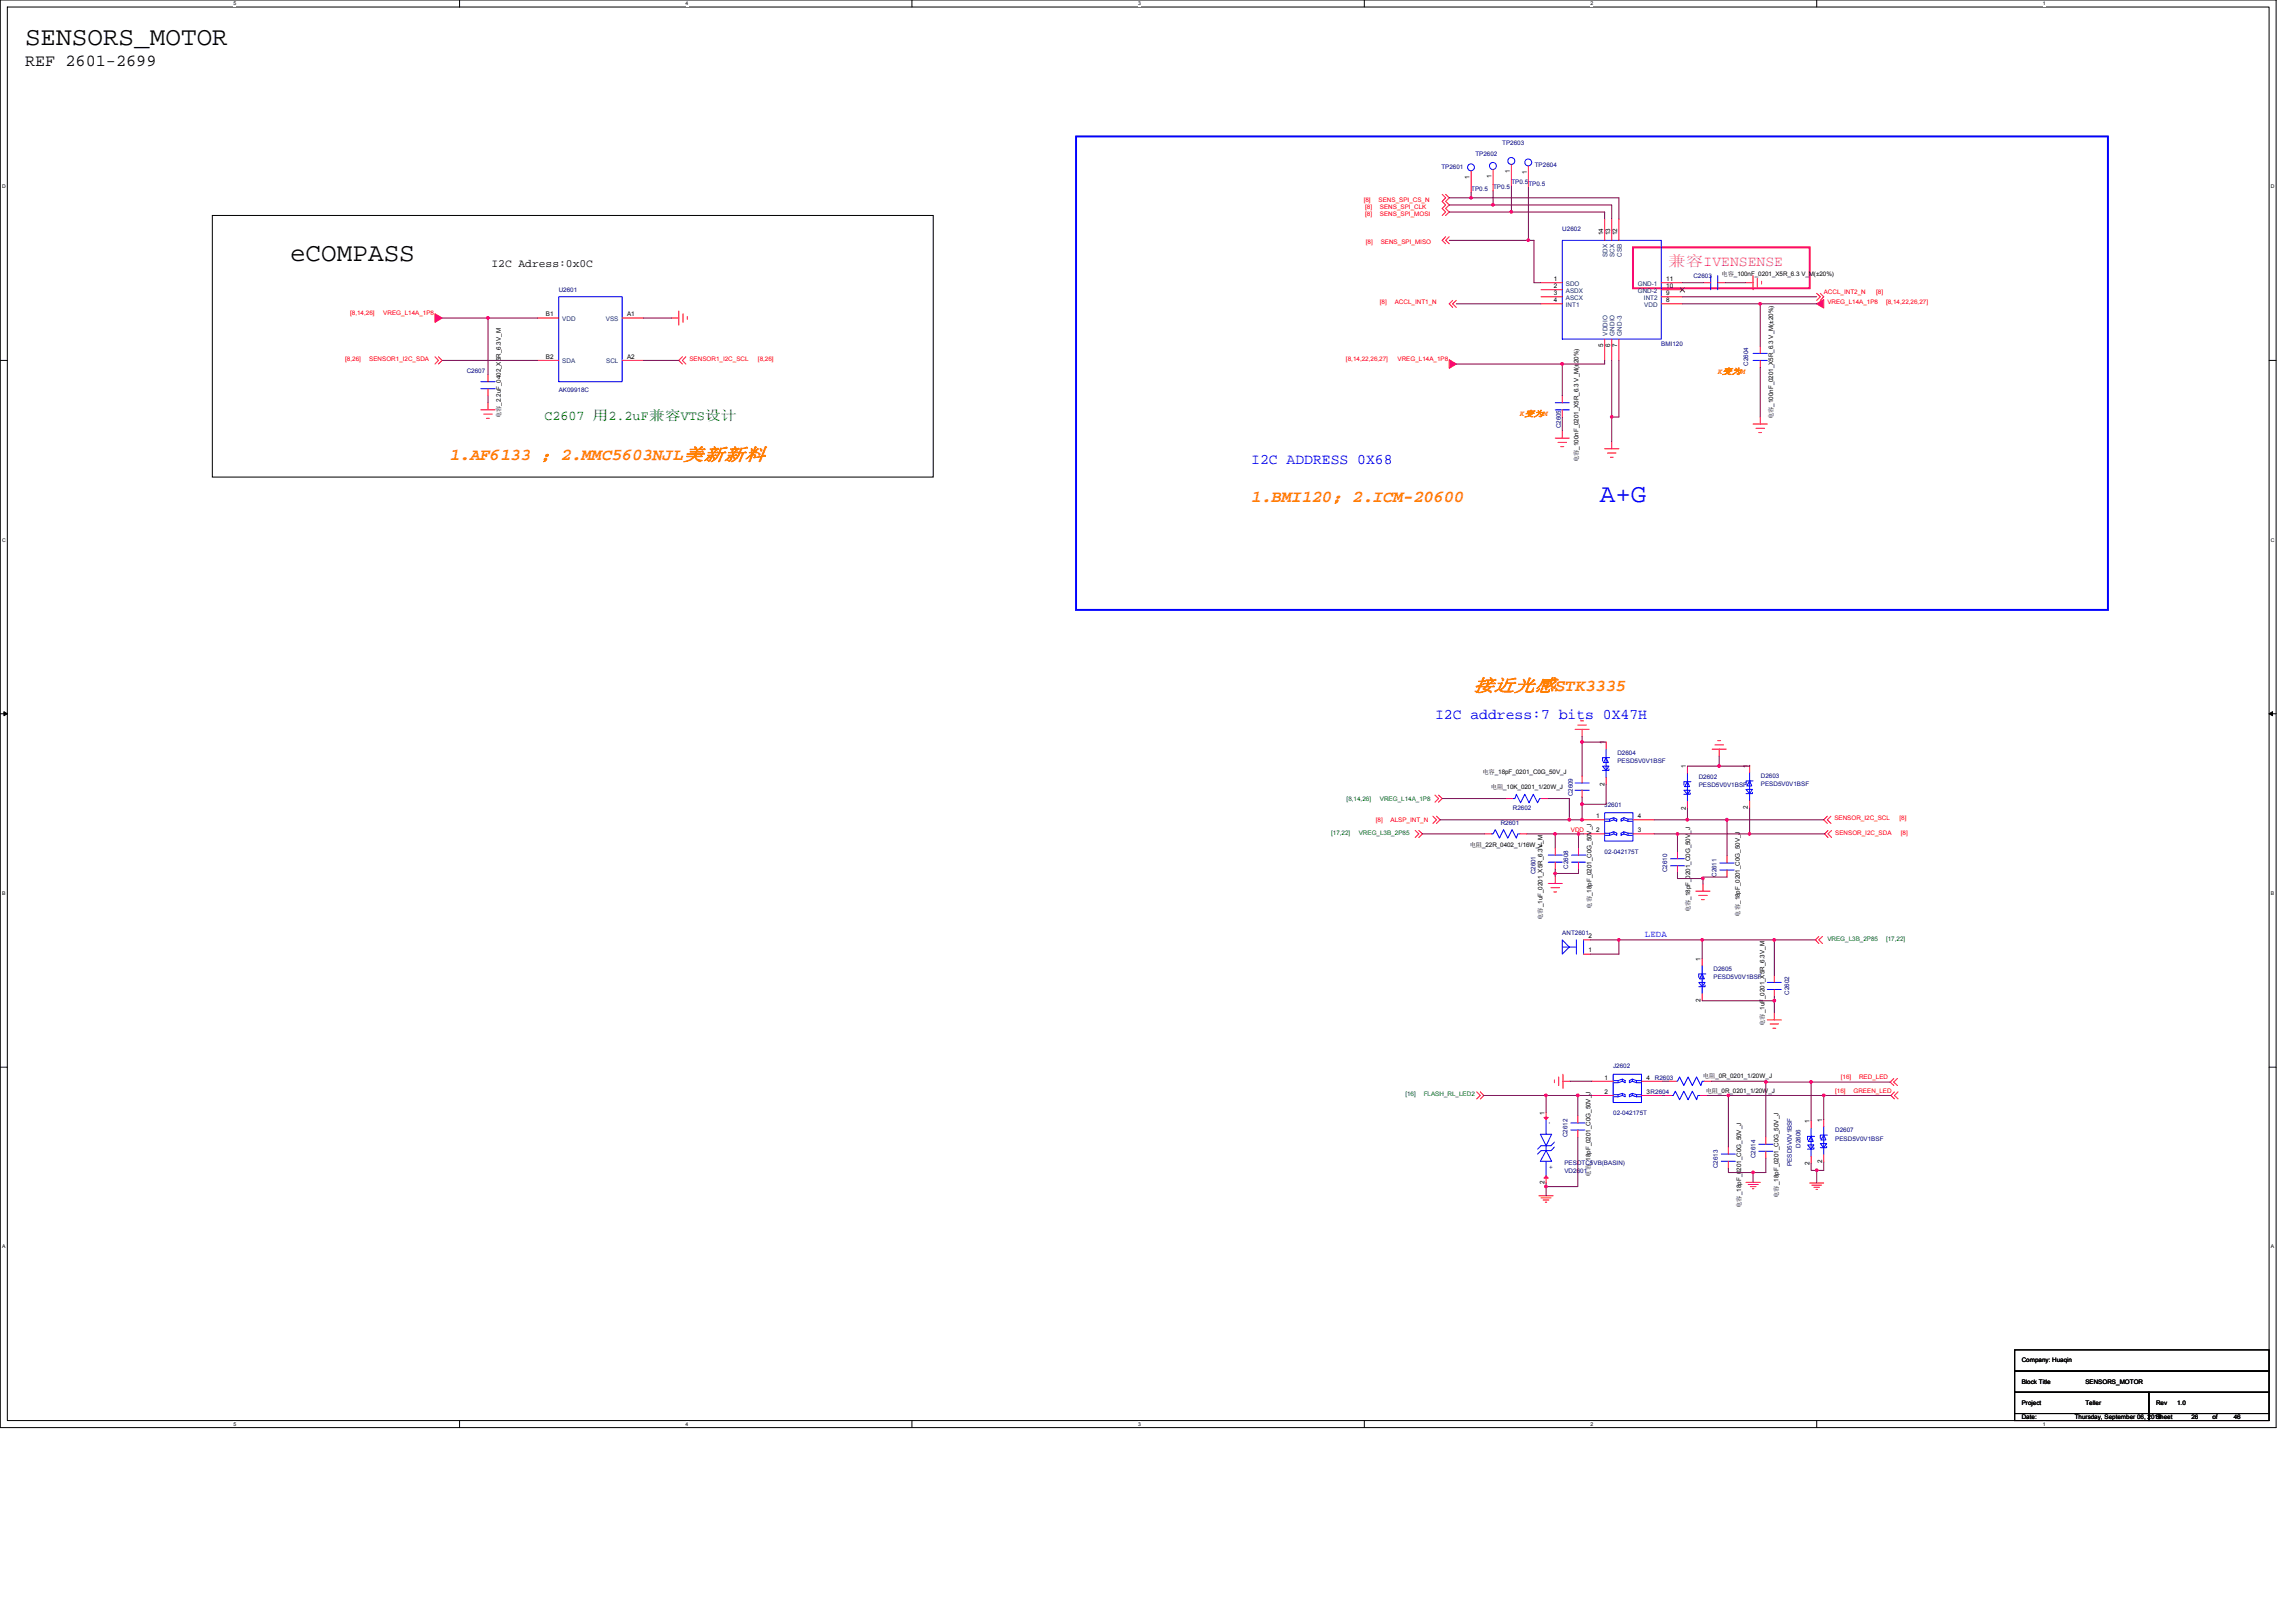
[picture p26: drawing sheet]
<svg xmlns="http://www.w3.org/2000/svg" width="297mm" height="210mm" viewBox="0 0 297 210" stroke-linecap="round" stroke-linejoin="round" font-family="sans-serif">
<defs><g id="words">
<g font-size="3.4">
<text x="3.2" y="5.9">SENSORS_MOTOR</text>
<text x="37.5" y="33.8">eCOMPASS</text>
</g>
<text font-size="3.4" fill="#00f" x="207" y="65">A+G</text>
<text font-size="2.4" fill="#ff8000" x="190.6" y="89.4">接近光感STK3335</text>
<text font-size="2.2" x="3.2" y="8.6">REF 2601-2699</text>
<g font-size="2.2" fill="#ff8000">
<text x="58.2" y="59.5">1.AF6133 ；2.MMC5603NJL美新新料</text>
<text x="161.9" y="64.9">1.BMI120；2.ICM-20600</text>
</g>
<text font-size="1.9" fill="#f0f" x="215.8" y="34.5">兼容IVENSENSE</text>
<g font-size="1.9" fill="#00f">
<text x="161.9" y="60.1">I2C ADDRESS 0X68</text>
<text x="185.6" y="93">I2C address:7 bits 0X47H</text>
</g>
<text font-size="1.7" fill="#008000" x="70.4" y="54.4">C2607 用2.2uF兼容VTS设计</text>
<text font-size="1.5" x="63.6" y="34.5">I2C Adress:0x0C</text>
<text font-size="1.2" fill="#00f" x="212.8" y="121.3">LEDA</text>
<g font-size="1" fill="#ff8000">
<text x="196.6" y="53.9">K变为M</text>
<text x="222.2" y="48.4">K变为M</text>
</g>
<g font-size=".8" fill="#000080">
<text x="186.5" y="21.8">TP2601</text>
<text x="190.9" y="20.2">TP2602</text>
<text x="194.3" y="18.8">TP2603</text>
<text x="195.5" y="23.9">TP0.5</text>
<text x="198.6" y="21.7">TP2604</text>
<text x="190.3" y="24.7">TP0.5</text>
<text x="193.2" y="24.5">TP0.5</text>
<text x="197.7" y="24">TP0.5</text>
<text x="202.1" y="29.9">U2602</text>
<text x="72.3" y="37.7">U2601</text>
<text x="219.1" y="36">C2603</text>
<text x="214.9" y="44.8">BMI120</text>
<text x="226.2" y="47.3" transform="rotate(-90 226.2 47.3)">C2604</text>
<text x="60.4" y="48.3">C2607</text>
<text x="72.3" y="50.7">AK09918C</text>
<text x="201.9" y="55.4" transform="rotate(-90 201.9 55.4)">C2605</text>
<text x="209.3" y="97.6">D2604</text>
<text x="209.3" y="98.7">PESD5V0V1BSF</text>
<text x="219.8" y="100.8">D2602</text>
<text x="219.8" y="101.9">PESD5V0V1BSF</text>
<text x="227.8" y="100.7">D2603</text>
<text x="227.8" y="101.7">PESD5V0V1BSF</text>
<text x="194.2" y="106.8">R2601</text>
<text x="195.7" y="104.8">R2602</text>
<text x="203.5" y="103" transform="rotate(-90 203.5 103)">C2609</text>
<text x="207.6" y="104.4">J2601</text>
<text x="198.6" y="113.1" transform="rotate(-90 198.6 113.1)">C2601</text>
<text x="202.9" y="112.4" transform="rotate(-90 202.9 112.4)">C2608</text>
<text x="207.6" y="110.4">02-042175T</text>
<text x="215.7" y="112.8" transform="rotate(-90 215.7 112.8)">C2610</text>
<text x="222.1" y="113.5" transform="rotate(-90 222.1 113.5)">C2611</text>
<text x="202.1" y="121">ANT2601</text>
<text x="221.7" y="125.6">D2605</text>
<text x="221.7" y="126.7">PESD5V0V1BSF</text>
<text x="231.5" y="128.7" transform="rotate(-90 231.5 128.7)">C2602</text>
<text x="208.7" y="138.2">J2602</text>
<text x="214.1" y="139.7">R2603</text>
<text x="202.8" y="147.1" transform="rotate(-90 202.8 147.1)">C2612</text>
<text x="208.7" y="144.3">02-042175T</text>
<text x="227.1" y="149.9" transform="rotate(-90 227.1 149.9)">C2614</text>
<text x="232.9" y="148.5" transform="rotate(-90 232.9 148.5)">D2606</text>
<text x="237.4" y="146.5">D2607</text>
<text x="237.4" y="147.6">PESD5V0V1BSF</text>
<text x="202.4" y="151.8">VD2601</text>
<text x="202.4" y="150.7">PESDTC5VB(BASIN)</text>
<text x="222.2" y="151.2" transform="rotate(-90 222.2 151.2)">C2613</text>
<text x="231.8" y="150.9" transform="rotate(-90 231.8 150.9)">PESD5V0V1BSF</text>
</g>
<g font-size=".8">
<text x="190.1" y="23.2" transform="rotate(-90 190.1 23.2)">1</text>
<text x="193" y="23" transform="rotate(-90 193 23)">1</text>
<text x="195.3" y="22.4" transform="rotate(-90 195.3 22.4)">1</text>
<text x="197.5" y="22.6" transform="rotate(-90 197.5 22.6)">1</text>
<text x="207.4" y="30.5" transform="rotate(-90 207.4 30.5)">14</text>
<text x="208.3" y="30.5" transform="rotate(-90 208.3 30.5)">13</text>
<text x="209.2" y="30.5" transform="rotate(-90 209.2 30.5)">12</text>
<text x="222.7" y="35.7">电容_100nF_0201_X5R_6.3 V_M(±20%)</text>
<text x="70.6" y="40.9">B1</text>
<text x="81.1" y="40.9">A1</text>
<text x="201" y="36.4">1</text>
<text x="201" y="37.3">2</text>
<text x="201" y="38.2">3</text>
<text x="201" y="39.1">4</text>
<text x="215.6" y="37.3">10</text>
<text x="215.6" y="36.4">11</text>
<text x="215.6" y="38.2">9</text>
<text x="215.6" y="39.1">8</text>
<text x="70.6" y="46.4">B2</text>
<text x="81.1" y="46.4">A2</text>
<text x="207.4" y="45" transform="rotate(-90 207.4 45)">5</text>
<text x="208.3" y="45" transform="rotate(-90 208.3 45)">6</text>
<text x="209.2" y="45" transform="rotate(-90 209.2 45)">7</text>
<text x="64.8" y="54.1" transform="rotate(-90 64.8 54.1)">电容_2.2uF_0402_X5R_6.3V_M</text>
<text x="204.2" y="59.8" transform="rotate(-90 204.2 59.8)">电容_100nF_0201_X5R_6.3 V_M(±20%)</text>
<text x="229.4" y="54.3" transform="rotate(-90 229.4 54.3)">电容_100nF_0201_X5R_6.3 V_M(±20%)</text>
<text x="191.8" y="100.1">电容_18pF_0201_C0G_50V_J</text>
<text x="207.6" y="101.7" transform="rotate(-90 207.6 101.7)">2</text>
<text x="207.6" y="96.3" transform="rotate(-90 207.6 96.3)">1</text>
<text x="218.1" y="99.4" transform="rotate(-90 218.1 99.4)">1</text>
<text x="226.1" y="99.3" transform="rotate(-90 226.1 99.3)">1</text>
<text x="192.9" y="102">电阻_10K_0201_1/20W_J</text>
<text x="206.5" y="105.9">1</text>
<text x="206.5" y="107.7">2</text>
<text x="211.9" y="107.7">3</text>
<text x="211.9" y="105.9">4</text>
<text x="218.1" y="104.8" transform="rotate(-90 218.1 104.8)">2</text>
<text x="226.1" y="104.7" transform="rotate(-90 226.1 104.7)">2</text>
<text x="190.1" y="109.5">电阻_22R_0402_1/16W_J</text>
<text x="199.6" y="119" transform="rotate(-90 199.6 119)">电容_1uF_0201_X5R_6.3V_M</text>
<text x="205.9" y="117.6" transform="rotate(-90 205.9 117.6)">电容_18pF_0201_C0G_50V_J</text>
<text x="218.7" y="118" transform="rotate(-90 218.7 118)">电容_18pF_0201_C0G_50V_J</text>
<text x="225.1" y="118.6" transform="rotate(-90 225.1 118.6)">电容_18pF_0201_C0G_50V_J</text>
<text x="205.5" y="123.2">1</text>
<text x="205.5" y="121.4">2</text>
<text x="220" y="124.3" transform="rotate(-90 220 124.3)">1</text>
<text x="220" y="129.6" transform="rotate(-90 220 129.6)">2</text>
<text x="228.3" y="132.8" transform="rotate(-90 228.3 132.8)">电容_1uF_0201_X5R_6.3V_M</text>
<text x="207.6" y="139.7">1</text>
<text x="207.6" y="141.5">2</text>
<text x="213" y="141.5">3R2604</text>
<text x="213" y="139.7">4</text>
<text x="220.3" y="139.4">电阻_0R_0201_1/20W_J</text>
<text x="220.7" y="141.4">电阻_0R_0201_1/20W_J</text>
<text x="199.8" y="144.2" transform="rotate(-90 199.8 144.2)">1</text>
<text x="234.1" y="145.3" transform="rotate(-90 234.1 145.3)">1</text>
<text x="235.7" y="145.1" transform="rotate(-90 235.7 145.1)">1</text>
<text x="199.8" y="153.2" transform="rotate(-90 199.8 153.2)">2</text>
<text x="205.8" y="152.3" transform="rotate(-90 205.8 152.3)">电容_18pF_0201_C0G_50V_J</text>
<text x="230.1" y="155" transform="rotate(-90 230.1 155)">电容_18pF_0201_C0G_50V_J</text>
<text x="234.1" y="150.7" transform="rotate(-90 234.1 150.7)">2</text>
<text x="235.7" y="150.5" transform="rotate(-90 235.7 150.5)">2</text>
<text x="225.3" y="156.3" transform="rotate(-90 225.3 156.3)">电容_18pF_0201_C0G_50V_J</text>
<text x="261.6" y="179">Block Title</text>
<text x="261.6" y="176.3">Company: Huaqin</text>
<text x="269.8" y="179">SENSORS_MOTOR</text>
<text x="261.6" y="181.8">Project</text>
<text x="261.6" y="183.6">Date:</text>
<text x="268.4" y="183.6">Thursday, September 06, 2018</text>
<text x="269.8" y="181.8">Teller</text>
<text x="278.9" y="181.8">Rev</text>
<text x="278.9" y="183.6">Sheet</text>
<text x="281.7" y="181.8">1.0</text>
<text x="283.5" y="183.6">26</text>
<text x="286.2" y="183.6">of</text>
<text x="289" y="183.6">46</text>
</g>
<g font-size=".8" fill="#f00">
<text x="176.4" y="26.1">[8]</text>
<text x="176.6" y="28">[8]</text>
<text x="176.6" y="27.1">[8]</text>
<text x="178.3" y="26.1">SENS_SPI_CS_N</text>
<text x="178.5" y="28">SENS_SPI_MOSI</text>
<text x="178.5" y="27.1">SENS_SPI_CLK</text>
<text x="176.7" y="31.6">[8]</text>
<text x="178.6" y="31.6">SENS_SPI_MISO</text>
<text x="45.3" y="40.8">[8,14,26]</text>
<text x="49.6" y="40.8">VREG_L14A_1P8</text>
<text x="178.5" y="39.4">[8]</text>
<text x="180.4" y="39.4">ACCL_INT1_N</text>
<text x="235.9" y="38">ACCL_INT2_N</text>
<text x="236.4" y="39.4">VREG_L14A_1P8</text>
<text x="242.7" y="38">[8]</text>
<text x="244" y="39.4">[8,14,22,26,27]</text>
<text x="44.7" y="46.7">[8,26]</text>
<text x="47.8" y="46.7">SENSOR1_I2C_SDA</text>
<text x="89.2" y="46.7">SENSOR1_I2C_SCL</text>
<text x="98.1" y="46.7">[8,26]</text>
<text x="174.1" y="46.7">[8,14,22,26,27]</text>
<text x="180.8" y="46.7">VREG_L14A_1P8</text>
<text x="178" y="106.3">[8]</text>
<text x="179.9" y="106.3">ALSP_INT_N</text>
<text x="203.2" y="107.7">VDD</text>
<text x="237.3" y="106.2">SENSOR_I2C_SCL</text>
<text x="237.4" y="108">SENSOR_I2C_SDA</text>
<text x="245.7" y="106.2">[8]</text>
<text x="245.9" y="108">[8]</text>
<text x="237.4" y="141.4">[16]</text>
<text x="238.1" y="139.6">[16]</text>
<text x="239.8" y="141.4">GREEN_LED</text>
<text x="240.5" y="139.6">RED_LED</text>
</g>
<g font-size=".8" fill="#004080">
<text x="208" y="33.3" transform="rotate(-90 208 33.3)">SDX</text>
<text x="208.9" y="33.3" transform="rotate(-90 208.9 33.3)">SCX</text>
<text x="209.8" y="33.3" transform="rotate(-90 209.8 33.3)">CSB</text>
<text x="72.7" y="41.5">VDD</text>
<text x="78.4" y="41.5">VSS</text>
<text x="202.6" y="37">SDO</text>
<text x="202.6" y="37.9">ASDX</text>
<text x="202.6" y="38.8">ASCX</text>
<text x="202.6" y="39.7">INT1</text>
<text x="211.9" y="37.9">GND-2</text>
<text x="211.9" y="37">GND-1</text>
<text x="212.7" y="38.8">INT2</text>
<text x="212.7" y="39.7">VDD</text>
<text x="72.7" y="47">SDA</text>
<text x="78.4" y="47">SCL</text>
<text x="208" y="43.4" transform="rotate(-90 208 43.4)">VDDIO</text>
<text x="208.9" y="43.4" transform="rotate(-90 208.9 43.4)">GNDIO</text>
<text x="209.8" y="43.4" transform="rotate(-90 209.8 43.4)">GND-3</text>
<text x="200.7" y="145.4" transform="rotate(-90 200.7 145.4)">-</text>
<text x="200.9" y="151.2" transform="rotate(-90 200.9 151.2)">+</text>
</g>
<g font-size=".8" fill="#008000">
<text x="172.2" y="108">[17,22]</text>
<text x="174.2" y="103.6">[8,14,26]</text>
<text x="175.8" y="108">VREG_L3B_2P85</text>
<text x="178.5" y="103.6">VREG_L14A_1P8</text>
<text x="236.4" y="121.7">VREG_L3B_2P85</text>
<text x="244" y="121.7">[17,22]</text>
<text x="181.8" y="141.8">[16]</text>
<text x="184.2" y="141.8">FLASH_RL_LED2</text>
</g>
<g font-size=".7">
<text x="30.2" y=".7">5</text>
<text x="88.7" y=".7">4</text>
<text x="147.2" y=".7">3</text>
<text x="205.8" y=".7">2</text>
<text x="264.3" y=".7">1</text>
<text x=".3" y="24.4">D</text>
<text x="293.8" y="24.4">D</text>
<text x=".3" y="70.1">C</text>
<text x="293.8" y="70.1">C</text>
<text x=".3" y="115.8">B</text>
<text x="293.8" y="115.8">B</text>
<text x=".3" y="161.5">A</text>
<text x="293.8" y="161.5">A</text>
<text x="30.2" y="184.5">5</text>
<text x="88.7" y="184.5">4</text>
<text x="147.2" y="184.5">3</text>
<text x="205.8" y="184.5">2</text>
<text x="264.3" y="184.5">1</text>
</g>
</g></defs>
<path d="M0 0h294.5v184.7h-294.5zM.9 .9h292.7v182.9h-292.7z" fill="none" stroke="#000" stroke-width=".13"/>
<g fill="#fff">
<path d="M30.2 .1h.4v.7h-.4z"/>
<path d="M30.2 183.9h.4v.7h-.4z"/>
</g>
<path d="M59.5 0v.9M59.5 183.8v.9" fill="none" stroke="#000" stroke-width=".13"/>
<g fill="#fff">
<path d="M88.7 .1h.4v.7h-.4z"/>
<path d="M88.7 183.9h.4v.7h-.4z"/>
</g>
<path d="M118 0v.9M118 183.8v.9" fill="none" stroke="#000" stroke-width=".13"/>
<g fill="#fff">
<path d="M147.2 .1h.4v.7h-.4z"/>
<path d="M147.2 183.9h.4v.7h-.4z"/>
</g>
<path d="M176.5 0v.9M176.5 183.8v.9" fill="none" stroke="#000" stroke-width=".13"/>
<g fill="#fff">
<path d="M205.8 .1h.3v.7h-.3z"/>
<path d="M205.8 183.9h.3v.7h-.3z"/>
</g>
<path d="M235 0v.9M235 183.8v.9" fill="none" stroke="#000" stroke-width=".13"/>
<g fill="#fff">
<path d="M264.3 .1h.3v.7h-.3z"/>
<path d="M264.3 183.9h.3v.7h-.3z"/>
<path d="M.3 23.8h.4v.7h-.4z"/>
<path d="M293.8 23.8h.5v.7h-.5z"/>
<path d="M.3 69.5h.4v.7h-.4z"/>
<path d="M293.8 69.5h.5v.7h-.5z"/>
</g>
<path d="M0 46.6h.9M293.6 46.6h.9" fill="none" stroke="#000" stroke-width=".13"/>
<g fill="#fff">
<path d="M.3 115.2h.4v.8h-.4z"/>
<path d="M293.8 115.2h.4v.8h-.4z"/>
</g>
<path d="M0 92.4h.9M293.6 92.4h.9" fill="none" stroke="#000" stroke-width=".13"/>
<path d="M.5 92.1l.4 .3-.4 .2zM293.6 92.4l.4-.3v.5z" fill="#000" stroke="#000" stroke-width=".13"/>
<g fill="#fff">
<path d="M.3 160.9h.4v.8h-.4z"/>
<path d="M293.8 160.9h.4v.8h-.4z"/>
</g>
<path d="M27.5 27.9h93.2v33.8h-93.2zM0 138.1h.9M293.6 138.1h.9M260.6 174.6h33v2.8h-33zM260.6 177.4h33v2.7h-33zM260.6 180.1h17.4v2.8h-17.4zM260.6 182.9h17.4v.9h-17.4zM278 182.9h15.6v.9h-15.6zM278 180.1h15.6v2.8h-15.6z" fill="none" stroke="#000" stroke-width=".13"/>
<path d="M139.2 17.7h133.5v61.2h-133.5z" fill="none" stroke="#00f" stroke-width=".25"/>
<path d="M211.3 32h22.8v5.3h-22.8z" fill="none" stroke="#ff0080" stroke-width=".25"/>
<g fill="none" stroke="#f00" stroke-width=".13">
<path d="M186.6 25.1l.4 .5-.4 .5 .4 .4-.4 .5 .4 .4-.4 .5M187 30.6l-.4 .5 .4 .4M187 25.1l.5 .5-.5 .5 .5 .4-.5 .5 .5 .4-.5 .5M187.5 30.6l-.5 .5 .5 .4M187.9 38.9l-.4 .4 .4 .5M188.4 38.9l-.5 .4 .5 .5M190.3 22.1v2.8M193.2 21.9v2.8M195.5 21.3v2.7M197.7 21.5v2.7M199.4 36.6h2.7M199.4 37.5h2.7"/>
<path d="M199.4 38.4h2.7M199.4 39.3h2.7M207.6 28.3v2.8M208.5 28.3v2.8M209.4 28.3v2.8M214.9 39.3h2.8M214.9 38.4h2.8M214.9 37.5h2.8M214.9 36.6h2.8M220.4 36.6h.9M222.2 36.6h1M225.9 36.6h.9"/>
<path d="M226.8 35.7v1.8M227.3 36v1.1M227.9 36.4v.3M235 38l.5 .4-.5 .5M235.5 38l.4 .4-.4 .5M56.3 46.2l.4 .4-.4 .5M56.7 46.2l.5 .4-.5 .5M62.2 53h1.8M62.6 53.6h1.1M62.9 54.1h.4M63.1 52.1v.9M63.1 48.5v.9"/>
<path d="M63.1 50.3v.9M69.5 41.1h2.8M69.5 46.6h2.8M80.5 46.6h2.7M80.5 41.1h2.7M86.9 41.1h.9M87.8 40.2v1.9M88.3 46.2l-.5 .4 .5 .5M88.4 40.6v1.1M88.7 46.2l-.4 .4 .4 .5M88.9 41v.3M201.2 56.7h1.8"/>
<path d="M201.6 57.2h1.1M201.9 57.8h.4M202.1 55.8v.9M202.1 51.2v.9M202.1 53v1M207.6 58.1h1.8M207.6 43.9v2.7M208 58.6h1.1M208.3 59.2h.4M208.5 57.1v1M208.5 43.9v2.7M209.4 43.9v2.7"/>
<path d="M226.8 54.9h1.8M227.2 55.4h1.1M227.5 56h.4M227.7 44.8v.9M227.7 46.6v.9M227.7 54v.9M203.8 94.4h1.8M204.1 93.8h1.1M204.5 93.3h.4M204.7 94.4v.9M207.8 96v.9M218.3 99.1v.9"/>
<path d="M221.5 96.9h1.8M221.9 96.4h1.1M222.2 95.8h.4M222.4 96.9v.9M226.4 99v.9M183.1 107.4l.5 .5-.5 .5M183.6 107.4l.4 .5-.4 .5M185.4 105.6l.4 .5-.4 .4M185.6 102.9l.5 .4-.5 .5M185.8 105.6l.5 .5-.5 .4M186.1 102.9l.5 .4-.5 .5M192.1 107.9h.9"/>
<path d="M194.8 103.3h.9M196.6 107.9h.9M199.4 103.3h.9M200.3 114.3h1.8M200.7 114.9h1.1M201 115.4h.4M201.2 109.7v.9M201.2 111.5v1M201.2 113.4v.9M204.2 109.7v.9M204.2 111.5v1M204.7 100.4v.9"/>
<path d="M204.7 102.2v.9M204.9 106.1h2.7M204.9 107.9h2.7M207.8 100.6v.9M211.3 107.9h2.7M211.3 106.1h2.7M217 110.2v.9M217 112v.9M218.3 103.7v.9M219.4 115.3h1.8M219.8 115.8h1.1M220.1 116.4h.4"/>
<path d="M220.3 114.4v.9M223.4 110.7v1M223.4 112.6v.9M226.4 103.6v.9M236.4 105.6l-.5 .5 .5 .4M236.5 107.4l-.5 .5 .5 .5M236.9 105.6l-.5 .5 .5 .4M237 107.4l-.5 .5 .5 .5M201.1 139.7v.4M201.7 139.3v1.1M202.2 139v1.8M202.2 139.9h.9"/>
<path d="M204.9 123.4h.9M204.9 121.6h.9M205.9 139.9h2.8M212.4 139.9h2.7M215.9 139.9h.9M220.2 128.6v.9M220.2 124v.9M220.5 139.9h.9M228.6 132h1.9M229 132.5h1.1M229.4 133h.3M229.5 126.2v.9"/>
<path d="M229.5 128v.9M229.5 131v1M235.3 121.2l-.4 .4 .4 .5M235.8 121.2l-.5 .4 .5 .5M245 139.5l-.5 .5 .5 .4M245.5 139.5l-.5 .5 .5 .4M191 141.3l.5 .4-.5 .5M191.5 141.3l.5 .4-.5 .5M199.1 154.7h1.8M199.4 155h1.3M199.6 155.3h.8M199.9 155.5h.2"/>
<path d="M200 143.9v.9M200 152.1v1M204.1 144.4v.9M204.1 146.2v.9M205.9 141.7h2.8M212.4 141.7h2.7M215.4 141.7h.9M219.9 141.7h1M223.6 148.4v.9M223.6 150.2v1M225.9 153h1.8M226.2 153.2h1.3"/>
<path d="M226.4 153.5h.8M226.7 153.8h.2M228.4 147.1v.9M228.4 148.9v1M234.1 153.1h1.8M234.3 149.6v.9M234.3 145v.9M234.4 153.3h1.3M234.7 153.6h.7M234.9 153.9h.2M235.9 149.4v.9M235.9 144.8v1"/>
<path d="M245.1 141.3l-.5 .4 .5 .5M245.6 141.3l-.5 .4 .5 .5"/>
</g>
<g fill="#f00" stroke="#f00" stroke-width=".13">
<path d="M199.7 144.6h.6l-.3 .2z"/>
<path d="M199.7 152.4l.3-.3 .3 .3z"/>
<path d="M56.3 40.6l.9 .5-.9 .6z" fill-rule="evenodd"/>
<path d="M235 39.3l.9-.5v1.1z" fill-rule="evenodd"/>
<path d="M187.5 46.5l.9 .6-.9 .5z" fill-rule="evenodd"/>
</g>
<g fill="none" stroke="#00f" stroke-width=".13">
<path d="M72.3 38.4h8.2v11h-8.2zM190.3 22.1h.1M193.2 21.9h.1M195.5 21.3h.1M197.7 21.5h.1M202.1 39.3h.1M202.1 38.4h.1M202.1 37.5h.1M202.1 36.6h.1M202.1 31.1h12.8v12.8h-12.8zM207.6 31.1h.1M208.5 31.1h.1"/>
<path d="M209.4 31.1h.1M214.9 36.6h.1M214.9 37.5h.1M214.9 38.4h.1M214.9 39.3h.1M221.3 36.6h.1M221.3 35.7v1.8M222.2 35.7v1.8M222.2 36.6h.1M62.2 49.4h1.8M62.2 50.3h1.8M63.1 49.4h.1"/>
<path d="M63.1 50.3h.1M72.3 46.6h.1M72.3 41.1h.1M80.5 46.6h.1M80.5 41.1h.1M201.2 52.1h1.8M201.2 53h1.8M202.1 52.1h.1M202.1 53h.1M207.6 43.9h.1M208.5 43.9h.1M209.4 43.9h.1"/>
<path d="M226.8 45.7h1.8M226.8 46.6h1.8M227.7 45.7h.1M227.7 46.6h.1M207.3 99.1l.5 .6 .3-.6h-.7M207.8 98v2.6M207.8 96.9v1.1M207.8 98l.3 .7h-.7zM208.1 99.5v.2h-.8M208.2 98h-.9v.5M226.4 99.9v1.1M193 107.9h.1"/>
<path d="M193 107.9h.2l.2-.6 .6 1.1 .5-1.1 .6 1.1 .5-1.1 .6 1.1 .2-.5h.2M195.7 103.3h.1M195.7 103.3h.3l.2-.5 .5 1.1 .6-1.1 .5 1.1 .6-1.1 .5 1.1 .3-.6h.2M196.6 107.9h.1M199.4 103.3h.1M200.3 110.6h1.8M200.3 111.5h1.8M201.2 110.6h.1M201.2 111.5h.1M203.3 110.6h1.8M203.3 111.5h1.8M203.8 101.3h1.8"/>
<path d="M203.8 102.2h1.8M204.2 110.6h.1M204.2 111.5h.1M204.7 101.3h.1M204.7 102.2h.1M207.6 105.2h3.7v3.6h-3.7zM207.6 107.9h.1M207.6 107h.1M207.6 106.1h.1M207.7 106h.5l.6-.2 .4 .2v.3l-.4-.2-.6 .2h-.5M207.7 107.8h.5l.6-.2 .4 .2v.3l-.4-.2-.6 .2h-.5M208.2 106v.3"/>
<path d="M208.2 107.8v.3M208.8 105.8v.3M208.8 107.6v.3M210.1 105.8v.3M210.1 107.6v.3M210.6 106v.3M210.6 107.8v.3M211.2 106h-.6l-.5-.2-.4 .2v.3l.4-.2 .5 .2h.6M211.2 107.8h-.6l-.5-.2-.4 .2v.3l.4-.2 .5 .2h.6M211.3 107.9h.1M211.3 107h.1M211.3 106.1h.1"/>
<path d="M216.1 111.1h1.8M216.1 112h1.8M217 111.1h.1M217 112h.1M217.8 102.2l.5 .6 .4-.6h-.8M218.3 101.1v2.6M218.3 100v1.1M218.3 101.1l.3 .7h-.7zM218.7 102.6v.2h-.9M218.8 101.1h-1v.5M222.5 111.7h1.8M222.5 112.6h1.8"/>
<path d="M223.4 111.7h.1M223.4 112.6h.1M225.9 102.1l.5 .6 .3-.6h-.7M226.4 101v2.6M226.4 101l.2 .7h-.6zM226.7 102.5v.2h-.8M226.8 101h-.9v.5M202.1 122.5h.9M202.1 121.6l.9 .9-.9 .9zM203 122.5h.9M203.9 121.6v1.8M204.9 122.5h.1"/>
<path d="M204.9 121.6v1.8M208.7 139h3.7v3.6h-3.7zM208.7 139.9h.1M208.8 139.8h.5l.6-.2 .3 .2v.3l-.3-.2-.6 .2h-.5M209.3 139.8v.3M209.9 139.6v.3M211.2 139.6v.3M211.7 139.8v.3M212.3 139.8h-.6l-.5-.2-.4 .2v.3l.4-.2 .5 .2h.6M212.4 139.9h.1M216.8 139.9h.1M216.8 139.9h.2l.3-.6 .5 1.1 .6-1.1 .5 1.1 .6-1.1 .5 1.1 .2-.5h.3"/>
<path d="M219.8 127.1l.4 .6 .4-.6h-.7M220.2 126v2.6M220.2 124.9v1.1M220.2 126l.3 .6h-.6zM220.5 139.9h.1M220.6 127.5v.2h-.8M220.7 126h-.9v.4M228.6 127.1h1.9M228.6 128h1.9M229.5 127.1h.1M229.5 128h.1M199.3 146.7h1.4l-.7 1.5z"/>
<path d="M200 150.2v1.9M200 144.8v1.9M200 148.9l.7 1.3h-1.4zM200 148.2v.7M201.1 147.8l-.4 .4h-1.3l-.5 .5M201.1 148.4l-.4 .5h-1.3l-.5 .4M203.2 145.3h1.8M203.2 146.2h1.8M204.1 145.3h.1M204.1 146.2h.1M208.7 141.7h.1M208.7 140.8h.1"/>
<path d="M208.8 141.6h.5l.6-.1 .3 .1v.3l-.3-.2-.6 .2h-.5M209.3 141.6v.3M209.9 141.5v.2M211.2 141.5v.2M211.7 141.6v.3M212.3 141.6h-.6l-.5-.1-.4 .1v.3l.4-.2 .5 .2h.6M212.4 141.7h.1M212.4 140.8h.1M216.3 141.7h.1M216.3 141.7h.2l.2-.5 .6 1.1 .5-1.1 .6 1.1 .5-1.1 .6 1.1 .2-.6h.2M219.9 141.7h.1M222.7 149.3h1.8"/>
<path d="M222.7 150.2h1.8M223.6 149.3h.1M223.6 150.2h.1M227.5 148h1.9M227.5 148.9h1.9M228.4 148h.1M228.4 148.9h.1M233.8 148.1l.5 .6 .4-.6h-.8M234.3 147v2.6M234.3 145.9v1.1M234.3 147l.3 .7h-.7zM234.7 148.5v.2h-.9"/>
<path d="M234.8 147h-1v.5M235.5 148l.4 .5 .4-.5h-.7M235.9 146.9v2.5M235.9 145.8v1.1M235.9 146.9l.3 .6h-.6zM236.3 148.3v.2h-.8M236.4 146.9h-.9v.4"/>
<circle cx="190.3" cy="21.7" r=".45"/>
<circle cx="193.1" cy="21.5" r=".45"/>
<circle cx="195.5" cy="20.8" r=".45"/>
<circle cx="197.7" cy="21" r=".45"/>
</g>
<path d="M217.4 37.2l.5 .6M217.9 37.2l-.5 .6" fill="none" stroke="#804000" stroke-width=".13"/>
<g fill="none" stroke="#800040" stroke-width=".13">
<path d="M187.5 25.6h2.8M187.5 26.5h5.7M187.5 27.4h8M187.5 31.1h10.2M188.4 39.3h11M190.3 24.9v.7h19.1v2.7M193.2 24.7v1.8h15.3v1.8M195.5 24v3.4h12.1v.9M197.7 31.1h.8v5.5h.9M197.7 24.2v6.9M217.7 39.3h10M217.7 36.6h2.7"/>
<path d="M217.7 38.4h17.3M223.2 36.6h2.7M227.7 39.3v5.5M227.7 39.3h7.3M57.2 46.6h12.3M57.2 41.1h5.9M63.1 41.1h6.4M63.1 51.2v.9M63.1 41.1v7.4M83.2 41.1h3.7M83.2 46.6h4.6M188.4 47.1h13.7"/>
<path d="M202.1 47.1v4.1M202.1 54v1.8M207.6 46.6v.5h-5.5M208.5 54v3.1M208.5 46.6v7.4M209.4 46.6v7.4h-.9M227.7 47.5v6.5M204.7 95.3v.7M207.8 96h-3.1v4.4M218.3 99.1h4.1M222.4 97.8v1.3h4v-.1M184 107.9h8.1"/>
<path d="M186.3 106.1h16.7M186.6 103.3h8.2M197.5 107.9h3.7M200.3 103.3h2.7v2.8M201.2 113v.4M201.2 107.9v1.8M201.2 107.9h3M201.2 112.5v.5M203 106.1h1.7M204.2 112.5v.5h-3M204.7 103.1v1M204.7 106.1h.2"/>
<path d="M204.9 107.9h-.7v1.8M207.8 101.5v2.6h-3.1v2M214 106.1h4.3M214 107.9h3M217 112.9v.8h3.3M218.3 104.6v1.5h5.1M220.3 113.7v.7M223.4 113.5h-3.1v.2M226.4 107.9h-9.4v2.3M226.4 104.5v3.4h9.6M235.9 106.1h-12.5v4.6M203.1 139.9h2.8"/>
<path d="M205.8 121.6h3.6M209.4 121.6v1.8h-3.6M209.4 121.6h10.8M215.1 139.9h.8M220.2 129.5h9.3M221.4 139.9h7v.1M229.5 121.6h-9.3v2.4M229.5 121.6h5.4M229.5 121.6v4.6M229.5 128.9v.6M229.5 129.5v1.5M234.3 140h-5.9v7.1"/>
<path d="M244.5 140h-10.2v5M192 141.7h8v2.2M200 153.1v.4M200 153.5v1.2M200 141.7h4.1M204.1 147.1v6.4h-4.1M205.9 141.7h-1.8v2.7M215.1 141.7h.3M220.9 141.7h2.7M223.6 141.7v6.7M223.6 141.7h12.3M223.6 151.2v.5h3.2"/>
<path d="M228.4 149.9v1.8h-1.6v1.3M234.3 150.5v.9h.7M235.9 150.3v1.1h-.9v1.7M244.6 141.7h-8.7v3.1"/>
</g>
<g fill="#f0f" stroke="#f0f" stroke-width=".13">
<path d="M204 141.6h.2v.2h-.2z" fill-rule="evenodd"/>
<path d="M202 47h.2v.2h-.2z" fill-rule="evenodd"/>
<path d="M202.9 105.9h.2v.3h-.2z" fill-rule="evenodd"/>
<path d="M199.9 153.4h.2v.2h-.2z" fill-rule="evenodd"/>
<path d="M195.4 27.3h.2v.2h-.2z" fill-rule="evenodd"/>
<path d="M218.2 105.9h.2v.3h-.2z" fill-rule="evenodd"/>
<path d="M223.3 105.9h.2v.3h-.2z" fill-rule="evenodd"/>
<path d="M222.3 99h.2v.2h-.2z" fill-rule="evenodd"/>
<path d="M204.5 103.9h.3v.3h-.3z" fill-rule="evenodd"/>
<path d="M204.5 105.9h.3v.3h-.3z" fill-rule="evenodd"/>
<path d="M204.5 95.9h.3v.2h-.3z" fill-rule="evenodd"/>
<path d="M229.4 121.5h.3v.2h-.3z" fill-rule="evenodd"/>
<path d="M229.4 129.3h.3v.3h-.3z" fill-rule="evenodd"/>
<path d="M204 141.6h.2v.2h-.2z" fill-rule="evenodd"/>
<path d="M202 47h.2v.2h-.2z" fill-rule="evenodd"/>
<path d="M202.9 105.9h.2v.3h-.2z" fill-rule="evenodd"/>
<path d="M199.9 153.4h.2v.2h-.2z" fill-rule="evenodd"/>
<path d="M195.4 27.3h.2v.2h-.2z" fill-rule="evenodd"/>
<path d="M218.2 105.9h.2v.3h-.2z" fill-rule="evenodd"/>
<path d="M223.3 105.9h.2v.3h-.2z" fill-rule="evenodd"/>
<path d="M222.3 99h.2v.2h-.2z" fill-rule="evenodd"/>
<path d="M204.5 103.9h.3v.3h-.3z" fill-rule="evenodd"/>
<path d="M204.5 105.9h.3v.3h-.3z" fill-rule="evenodd"/>
<path d="M204.5 95.9h.3v.2h-.3z" fill-rule="evenodd"/>
<path d="M229.4 121.5h.3v.2h-.3z" fill-rule="evenodd"/>
<path d="M229.4 129.3h.3v.3h-.3z" fill-rule="evenodd"/>
<circle cx="63.1" cy="41.1" r=".17"/>
<circle cx="223.6" cy="141.7" r=".17"/>
<circle cx="200" cy="141.7" r=".17"/>
<circle cx="208.5" cy="53.9" r=".17"/>
<circle cx="227.7" cy="39.3" r=".17"/>
<circle cx="201.2" cy="107.9" r=".17"/>
<circle cx="204.2" cy="107.9" r=".17"/>
<circle cx="209.4" cy="121.6" r=".17"/>
<circle cx="201.2" cy="113" r=".17"/>
<circle cx="217" cy="107.9" r=".17"/>
<circle cx="226.3" cy="107.9" r=".17"/>
<circle cx="220.3" cy="113.6" r=".17"/>
<circle cx="226.8" cy="151.7" r=".17"/>
<circle cx="228.4" cy="140" r=".17"/>
<circle cx="190.3" cy="25.6" r=".17"/>
<circle cx="193.1" cy="26.5" r=".17"/>
<circle cx="197.7" cy="31.1" r=".17"/>
<circle cx="220.2" cy="121.6" r=".17"/>
<circle cx="234.3" cy="140" r=".17"/>
<circle cx="235.9" cy="141.7" r=".17"/>
<circle cx="235" cy="151.4" r=".17"/>
</g>
<use href="#words"/>
</svg>
